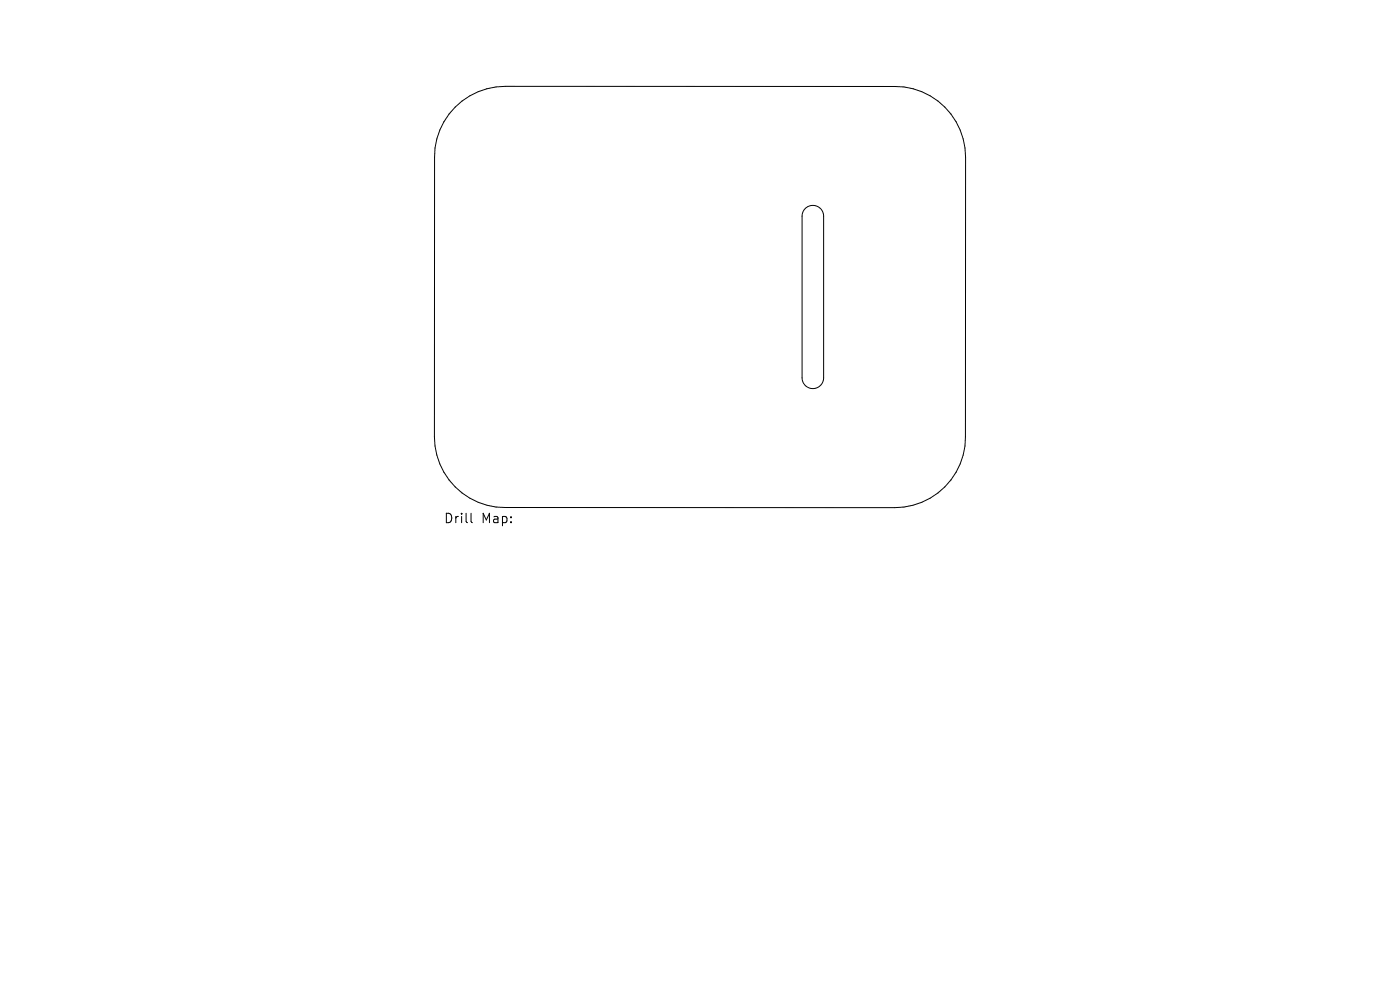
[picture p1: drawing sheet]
<svg xmlns="http://www.w3.org/2000/svg" width="297mm" height="210mm" viewBox="0 0 297 210" stroke-linecap="round" stroke-linejoin="round" font-family="sans-serif">
<defs><g id="words">
<g font-size="2.8">
<text x="94.1" y="111.3">Drill</text>
<text x="102.1" y="111.3">Map:</text>
</g>
</g></defs>
<path d="M96.6 22.7a15 15 0 0 1 10.6-4.4h82.6a15 15 0 0 1 15 15v59.4a15 15 0 0 1-15 15h-82.6a15 15 0 0 1-15-15v-59.4a14.8 14.8 0 0 1 4.4-10.6zM170.8 44.2a2.29 2.29 0 0 1 2.5-.5 2.29 2.29 0 0 1 1.4 2.2v34.2a2.29 2.29 0 0 1-2.3 2.3 2.29 2.29 0 0 1-2.2-2.3v-34.2l.1-.8zM99.9 108.9v1.7l.3 .3" fill="none" stroke="#000" stroke-width=".21"/>
<use href="#words"/>
</svg>
